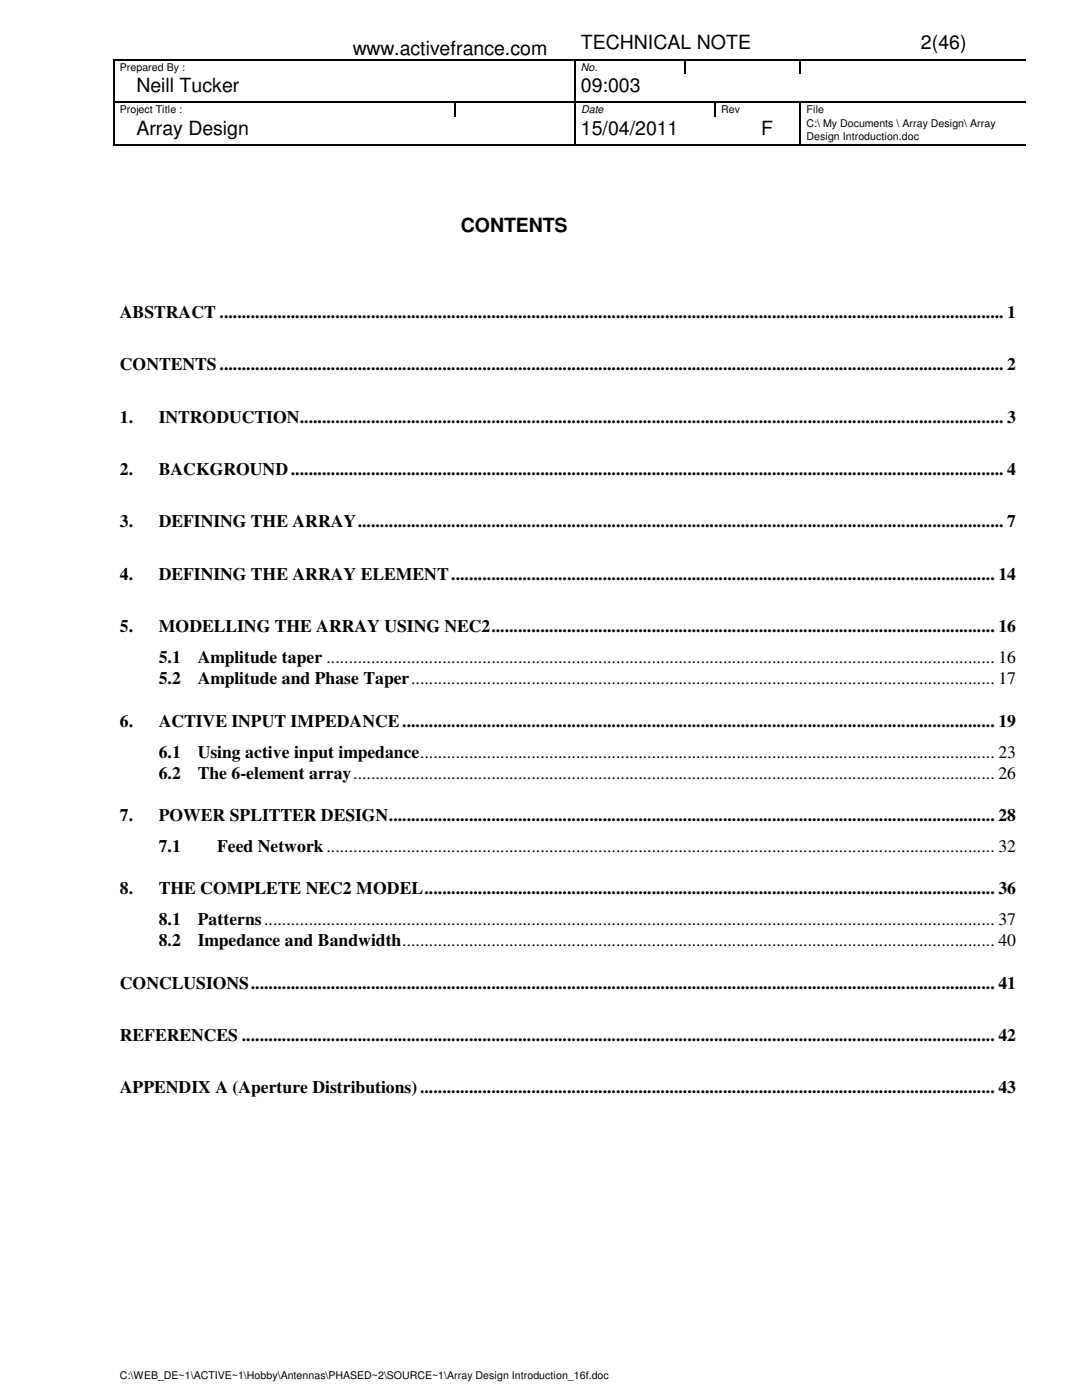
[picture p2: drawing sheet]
<svg xmlns="http://www.w3.org/2000/svg" width="216mm" height="279mm" viewBox="0 0 216 279" stroke-linecap="round" stroke-linejoin="round" font-family="sans-serif">
<defs><g id="words">
<g font-size="3.9">
<text x="70.4" y="11">www.activefrance.com</text>
<text x="115.9" y="9.8">TECHNICAL NOTE</text>
<text x="183.8" y="9.8">2(46)</text>
<text x="27.2" y="18.5">Neill Tucker</text>
<text x="115.9" y="18.5">09:003</text>
<text x="27.2" y="27">Array Design</text>
<text x="115.9" y="27">15/04/2011</text>
<text x="151.9" y="27">F</text>
<text x="91.9" y="46.2">CONTENTS</text>
</g>
<g font-size="3.5">
<text x="23.9" y="63.4">ABSTRACT ................................................................................................................................................................................ 1</text>
<text x="23.9" y="73.9">CONTENTS................................................................................................................................................................................ 2</text>
<text x="23.9" y="84.3">1.</text>
<text x="31.7" y="84.3">INTRODUCTION.............................................................................................................................................................. 3</text>
<text x="23.9" y="94.8">2.</text>
<text x="31.7" y="94.8">BACKGROUND................................................................................................................................................................ 4</text>
<text x="23.9" y="105.2">3.</text>
<text x="31.7" y="105.2">DEFINING THE ARRAY................................................................................................................................................. 7</text>
<text x="23.9" y="115.7">4.</text>
<text x="31.7" y="115.7">DEFINING THE ARRAY ELEMENT.......................................................................................................................... 14</text>
<text x="23.9" y="126.2">5.</text>
<text x="31.7" y="126.2">MODELLING THE ARRAY USING NEC2................................................................................................................. 16</text>
<text x="31.7" y="132.4">5.1</text>
<text x="31.7" y="136.6">5.2</text>
<text x="39.5" y="132.4">Amplitude taper ...................................................................................................................................................... 16</text>
<text x="39.5" y="136.6">Amplitude and Phase Taper................................................................................................................................... 17</text>
<text x="23.9" y="145">6.</text>
<text x="31.7" y="145">ACTIVE INPUT IMPEDANCE..................................................................................................................................... 19</text>
<text x="31.7" y="151.2">6.1</text>
<text x="31.7" y="155.4">6.2</text>
<text x="39.5" y="151.2">Using active input impedance................................................................................................................................. 23</text>
<text x="39.5" y="155.4">The 6-element array................................................................................................................................................ 26</text>
<text x="23.9" y="163.8">7.</text>
<text x="31.7" y="163.8">POWER SPLITTER DESIGN........................................................................................................................................ 28</text>
<text x="31.7" y="170.1">7.1</text>
<text x="43.3" y="170.1">Feed Network...................................................................................................................................................... 32</text>
<text x="23.9" y="178.5">8.</text>
<text x="31.7" y="178.5">THE COMPLETE NEC2 MODEL................................................................................................................................ 36</text>
<text x="31.7" y="184.7">8.1</text>
<text x="39.5" y="184.7">Patterns.................................................................................................................................................................... 37</text>
<text x="31.7" y="188.9">8.2</text>
<text x="39.5" y="188.9">Impedance and Bandwidth..................................................................................................................................... 40</text>
<text x="23.9" y="197.3">CONCLUSIONS....................................................................................................................................................................... 41</text>
<text x="23.9" y="207.8">REFERENCES ......................................................................................................................................................................... 42</text>
<text x="23.9" y="218.2">APPENDIX A (Aperture Distributions)................................................................................................................................. 43</text>
</g>
<g font-size="2.1">
<text x="23.9" y="14.1">Prepared By :</text>
<text x="115.9" y="14.1">No.</text>
<text x="23.9" y="22.6">Project Title :</text>
<text x="116" y="22.6">Date</text>
<text x="143.9" y="22.6">Rev</text>
<text x="161" y="22.6">File</text>
<text x="161" y="25.4">C:\ My Documents \ Array Design\ Array</text>
<text x="161" y="27.9">Design Introduction.doc</text>
<text x="23.9" y="275.3">C:\WEB_DE~1\ACTIVE~1\Hobby\Antennas\PHASED~2\SOURCE~1\Array Design Introduction_16f.doc</text>
</g>
</g></defs>
<g fill="#000">
<path d="M22.6 11.8h.2v.3h-.2zM114.6 11.8h.2v.3h-.2zM136.6 11.8h.2v.3h-.2zM159.6 11.8h.2v.3h-.2zM182.4 11.8h.2v.3h-.2zM202.4 11.8h.2v.3h-.2zM202.6 11.8h.3v.3h-.3zM202.9 11.8h1.7v.3h-1.7zM22.6 20.3h.2v.3h-.2zM22.6 28.8h.2v.3h-.2zM90.6 20.3h.2v.3h-.2zM114.6 20.3h.2v.3h-.2z"/>
<path d="M114.6 28.8h.2v.3h-.2zM114.8 20.3h.3v.3h-.3zM142.6 20.3h.2v.3h-.2zM159.6 20.3h.3v.3h-.3zM159.6 28.8h.3v.3h-.3z"/>
</g>
<g fill="none" stroke="#000" stroke-width=".25">
<path d="M22.7 12.1v8.2M22.8 11.9h91.8M114.7 12.1v8.2M114.8 11.9h21.8M136.7 12.1v2.7M136.8 11.9h22.8M159.7 12.1v2.7M159.8 11.9h22.6M182.6 11.9h19.8M22.7 20.6v8.2M22.8 20.4h67.8M22.8 29h91.8"/>
<path d="M90.7 20.6v2.7M90.8 20.4h23.8M114.7 23.3v5.5M114.7 20.6v2.7M114.8 29h44.8M115.1 20.4h27.5M142.7 20.6v2.7M142.8 20.4h16.8M159.7 20.6v8.2M159.9 20.4h44.7M159.9 29h44.7"/>
</g>
<path d="M12.6 258.5h6v20.9h-6z" fill="#fff"/>
<use href="#words"/>
</svg>
